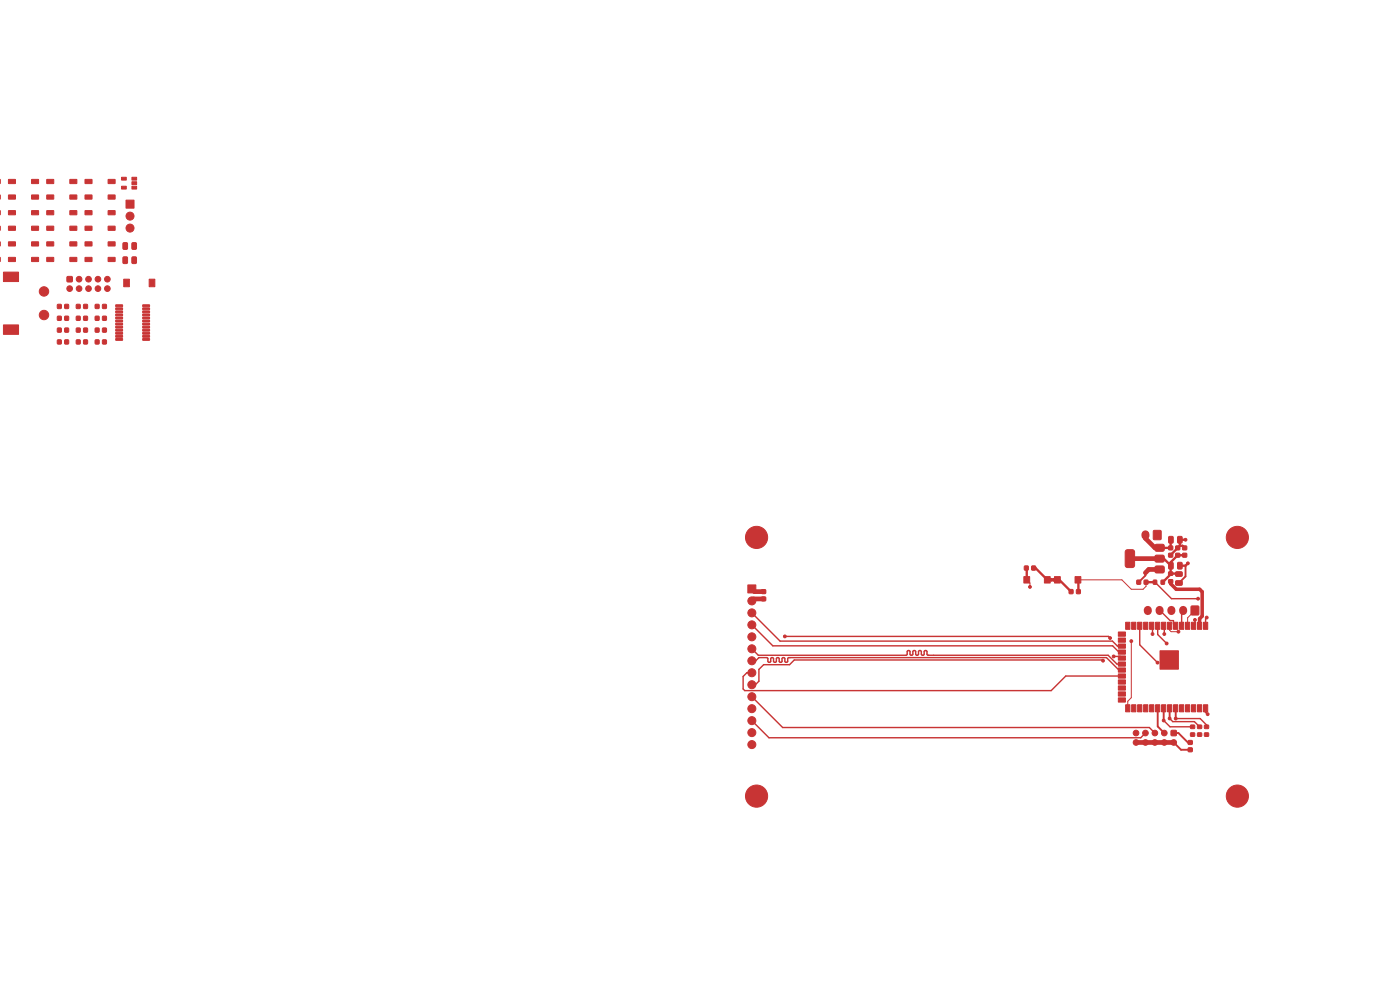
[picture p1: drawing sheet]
<svg xmlns="http://www.w3.org/2000/svg" width="297mm" height="210mm" viewBox="0 0 297 210" stroke-linecap="round" stroke-linejoin="round" font-family="sans-serif">
<g fill="#c83434" stroke="#c83434" stroke-width=".21">
<path d="M217.2 122.3h1.2v1.4h-1.2z"/>
<path d="M221.6 122.3h1.2v1.4h-1.2z"/>
<path d="M217.3 120.1h.8v.8h-.8z"/>
<path d="M218.9 120.1h.8v.8h-.8z"/>
<path d="M228.1 122.3h1.2v1.4h-1.2z"/>
<path d="M223.7 122.3h1.2v1.4h-1.2z"/>
<path d="M228.4 125.1h.8v.8h-.8z"/>
<path d="M226.8 125.1h.8v.8h-.8z"/>
<path d="M161.6 126.7h.8v.7h-.8z"/>
<path d="M161.6 125.1h.8v.8h-.8z"/>
<path d="M252.7 128.6h1.6v1.8h-1.6z"/>
<path d="M244.7 112.6h1.6v1.8h-1.6z"/>
<path d="M158.6 124.1h1.7v1.7h-1.7z"/>
<path d="M249.9 119.3h.7l.2 .1v1.1l-.2 .2h-.6l-.2-.1z"/>
<path d="M248 119.3h.7l.2 .1v1.1l-.2 .2h-.6l-.2-.1z"/>
<path d="M28 38.6h1v.6h-1z"/>
<path d="M28 37.6h1v.6h-1z"/>
<path d="M28 39.5h1v.6h-1z"/>
<path d="M25.8 37.6h1v.6h-1z"/>
<path d="M25.8 39.5h1v.6h-1z"/>
<path d="M24.6 64.7h1.4v.3h-1.4z"/>
<path d="M24.6 65.3h1.4v.3l-1.4 .1z"/>
<path d="M24.6 66h1.4v.3h-1.4z"/>
<path d="M24.6 66.6h1.4v.3l-1.4 .1z"/>
<path d="M24.6 67.3h1.4v.3h-1.4z"/>
<path d="M24.6 67.9h1.4v.3l-1.4 .1z"/>
<path d="M24.6 68.6h1.4v.3h-1.4z"/>
<path d="M24.6 69.2h1.4v.3l-1.4 .1z"/>
<path d="M24.6 69.9h1.4v.3h-1.4z"/>
<path d="M24.6 70.5h1.4v.3l-1.4 .1z"/>
<path d="M24.6 71.2h1.4v.3h-1.4z"/>
<path d="M24.6 71.8h1.4v.3l-1.4 .1z"/>
<path d="M30.3 71.8h1.4v.3l-1.4 .1z"/>
<path d="M30.3 71.2h1.4v.3h-1.4z"/>
<path d="M30.3 70.5h1.4v.3l-1.4 .1z"/>
<path d="M30.3 69.9h1.4v.3h-1.4z"/>
<path d="M30.3 69.2h1.4v.3l-1.4 .1z"/>
<path d="M30.3 68.6h1.4v.3h-1.4z"/>
<path d="M30.3 67.9h1.4v.3l-1.4 .1z"/>
<path d="M30.3 67.3h1.4v.3h-1.4z"/>
<path d="M30.3 66.6h1.4v.3l-1.4 .1z"/>
<path d="M30.3 66h1.4v.3h-1.4z"/>
<path d="M30.3 65.3h1.4v.3l-1.4 .1z"/>
<path d="M30.3 64.7h1.4v.3h-1.4z"/>
<path d="M255.3 132h.9v1.5h-.9z"/>
<path d="M254 132h.9v1.5h-.9z"/>
<path d="M252.8 132h.9v1.5h-.9z"/>
<path d="M251.5 132h.9v1.5h-.9z"/>
<path d="M250.2 132h.9v1.5h-.9z"/>
<path d="M249 132h.9v1.5h-.9z"/>
<path d="M247.7 132h.9v1.5h-.9z"/>
<path d="M246.4 132h.9v1.5h-.9z"/>
<path d="M245.2 132h.8v1.5h-.8z"/>
<path d="M243.9 132h.9v1.5h-.9z"/>
<path d="M242.6 132h.9v1.5h-.9z"/>
<path d="M241.3 132h.9v1.5h-.9z"/>
<path d="M240.1 132h.9v1.5h-.9z"/>
<path d="M238.8 132h.9v1.5h-.9z"/>
<path d="M237.3 134.1h1.4v.9h-1.4z"/>
<path d="M237.3 135.3h1.4v.9h-1.4z"/>
<path d="M237.3 136.6h1.4v.9h-1.4z"/>
<path d="M237.3 137.9h1.4v.9h-1.4z"/>
<path d="M237.3 139.1h1.4v.9h-1.4z"/>
<path d="M237.3 140.4h1.4v.9h-1.4z"/>
<path d="M237.3 141.7h1.4v.9h-1.4z"/>
<path d="M237.3 143h1.4v.9h-1.4z"/>
<path d="M237.3 144.2h1.4v.9h-1.4z"/>
<path d="M237.3 145.5h1.4v.9h-1.4z"/>
<path d="M237.3 146.8h1.4v.9h-1.4z"/>
<path d="M237.3 148h1.4v.9h-1.4z"/>
<path d="M238.8 149.5h.9v1.5h-.9z"/>
<path d="M240.1 149.5h.9v1.5h-.9z"/>
<path d="M241.3 149.5h.9v1.5h-.9z"/>
<path d="M242.6 149.5h.9v1.5h-.9z"/>
<path d="M243.9 149.5h.9v1.5h-.9z"/>
<path d="M245.2 149.5h.8v1.5h-.8z"/>
<path d="M246.4 149.5h.9v1.5h-.9z"/>
<path d="M247.7 149.5h.9v1.5h-.9z"/>
<path d="M249 149.5h.9v1.5h-.9z"/>
<path d="M250.2 149.5h.9v1.5h-.9z"/>
<path d="M251.5 149.5h.9v1.5h-.9z"/>
<path d="M252.8 149.5h.9v1.5h-.9z"/>
<path d="M254 149.5h.9v1.5h-.9z"/>
<path d="M255.3 149.5h.9v1.5h-.9z"/>
<path d="M246.1 138.1h3.9v3.9h-3.9z"/>
<path d="M245.2 120.1h1.6l.2 .3-.1 1-.3 .2-1.4-.1-.2-.3v-.9z"/>
<path d="M245.2 117.8h1.6l.2 .3-.1 1-.3 .2-1.4-.1-.2-.3v-.9z"/>
<path d="M238.8 116.7l.3-.1h1.1l.4 .3 .1 3-.3 .4-1.3 .1-.3-.3-.1-3z"/>
<path d="M245.2 115.5h1.6l.2 .3-.1 1-.3 .2-1.4-.1-.2-.3v-.9z"/>
<path d="M26.2 59.2h1.2v1.6h-1.2z"/>
<path d="M31.6 59.2h1.2v1.6h-1.2z"/>
<path d="M.7 57.7h3.2v2h-3.2z"/>
<path d="M.7 68.9h3.2v2h-3.2z"/>
<path d="M255.5 155.5h.9v.7h-.9z"/>
<path d="M255.5 153.8h.9v.7h-.9z"/>
<path d="M254.1 155.5h.8v.7h-.8z"/>
<path d="M254.1 153.8h.8v.7h-.8z"/>
<path d="M252.6 155.5h.8v.7h-.8z"/>
<path d="M252.6 153.8h.8v.7h-.8z"/>
<path d="M247.9 121.3h.9v.7h-.9z"/>
<path d="M247.9 123h.9v.7h-.9z"/>
<path d="M246.3 123.1h.7v.8h-.7z"/>
<path d="M244.7 123.1h.7v.8h-.7z"/>
<path d="M14.3 58.7h1v1.1h-1z"/>
<path d="M26.7 42.5h1.7v1.7h-1.7z"/>
<path d="M248.5 155h1v1h-1z"/>
<path d="M18.1 51.3h1.4v.8l-1.4 .1z"/>
<path d="M18.1 54.6h1.4v.8l-1.4 .1z"/>
<path d="M23 54.6h1.4v.8l-1.4 .1z"/>
<path d="M23 51.3h1.4v.8l-1.4 .1z"/>
<path d="M18.1 44.7h1.4v.8l-1.4 .1z"/>
<path d="M18.1 48h1.4v.8l-1.4 .1z"/>
<path d="M23 48h1.4v.8l-1.4 .1z"/>
<path d="M23 44.7h1.4v.8l-1.4 .1z"/>
<path d="M18.1 38.1h1.4v.8h-1.4z"/>
<path d="M18.1 41.4h1.4v.8h-1.4z"/>
<path d="M23 41.4h1.4v.8h-1.4z"/>
<path d="M23 38.1h1.4v.8h-1.4z"/>
<path d="M9.9 51.3h1.5v.8l-1.4 .1z"/>
<path d="M9.9 54.6h1.5v.8l-1.4 .1z"/>
<path d="M14.8 54.6h1.5v.8l-1.4 .1z"/>
<path d="M14.8 51.3h1.5v.8l-1.4 .1z"/>
<path d="M9.9 44.7h1.5v.8l-1.4 .1z"/>
<path d="M9.9 48h1.5v.8l-1.4 .1z"/>
<path d="M14.8 48h1.5v.8l-1.4 .1z"/>
<path d="M14.8 44.7h1.5v.8l-1.4 .1z"/>
<path d="M9.9 38.1h1.5v.8h-1.4z"/>
<path d="M9.9 41.4h1.5v.8h-1.4z"/>
<path d="M14.8 41.4h1.5v.8h-1.4z"/>
<path d="M14.8 38.1h1.5v.8h-1.4z"/>
<path d="M1.8 51.3h1.4l.1 .8-1.5 .1z"/>
<path d="M1.8 54.6h1.4l.1 .8-1.5 .1z"/>
<path d="M6.7 54.6h1.4l.1 .8-1.5 .1z"/>
<path d="M6.7 51.3h1.4l.1 .8-1.5 .1z"/>
<path d="M1.8 44.7h1.4l.1 .8-1.5 .1z"/>
<path d="M1.8 48h1.4l.1 .8-1.5 .1z"/>
<path d="M6.7 48h1.4l.1 .8-1.5 .1z"/>
<path d="M6.7 44.7h1.4l.1 .8-1.5 .1z"/>
<path d="M1.8 38.1h1.4l.1 .8h-1.5z"/>
<path d="M1.8 41.4h1.4l.1 .8h-1.5z"/>
<path d="M6.7 41.4h1.4l.1 .8h-1.5z"/>
<path d="M6.7 38.1h1.4l.1 .8h-1.5z"/>
<path d="M-.1 54.6l.2 .1-.1 .8z"/>
<path d="M-.1 51.3l.2 .1-.1 .8z"/>
<path d="M-.1 48l.2 .1-.1 .8z"/>
<path d="M-.1 44.7l.2 .1-.1 .8z"/>
<path d="M-.1 41.4h.2l-.1 .9z"/>
<path d="M-.1 38.1h.2l-.1 .9z"/>
<path d="M26.1 54.5h.7l.2 .1 .1 1.1-.2 .2h-.6l-.2-.1z"/>
<path d="M28 54.5h.7l.2 .1 .1 1.1-.2 .2h-.6l-.2-.1z"/>
<path d="M20.2 72.1h.8v.8h-.8z"/>
<path d="M21.8 72.1h.7v.8h-.7z"/>
<path d="M20.2 69.6h.8v.8h-.8z"/>
<path d="M21.8 69.6h.7v.8h-.7z"/>
<path d="M26.1 51.5h.7l.2 .1 .1 1.1-.2 .2h-.6l-.2-.1z"/>
<path d="M28 51.5h.7l.2 .1 .1 1.1-.2 .2h-.6l-.2-.1z"/>
<path d="M20.2 67.1h.8v.8h-.8z"/>
<path d="M21.8 67.1h.7v.8h-.7z"/>
<path d="M20.2 64.6h.8v.8h-.8z"/>
<path d="M21.8 64.6h.7v.8h-.7z"/>
<path d="M16.2 72.1h.8v.8h-.8z"/>
<path d="M17.8 72.1h.7v.8h-.7z"/>
<path d="M16.2 69.6h.8v.8h-.8z"/>
<path d="M17.8 69.6h.7v.8h-.7z"/>
<path d="M16.2 67.1h.8v.8h-.8z"/>
<path d="M17.8 67.1h.7v.8h-.7z"/>
<path d="M16.2 64.6h.8v.8h-.8z"/>
<path d="M17.8 64.6h.7v.8h-.7z"/>
<path d="M12.2 72.1h.8v.8h-.8z"/>
<path d="M13.8 72.1h.7v.8h-.7z"/>
<path d="M12.2 69.6h.8v.8h-.8z"/>
<path d="M13.8 69.6h.7v.8h-.7z"/>
<path d="M12.2 67.1h.8v.8h-.8z"/>
<path d="M13.8 67.1h.7v.8h-.7z"/>
<path d="M12.2 64.6h.8v.8h-.8z"/>
<path d="M13.8 64.6h.7v.8h-.7z"/>
<path d="M252.1 157.1h.8v.8h-.8z"/>
<path d="M252.1 158.7h.8v.7h-.8z"/>
<path d="M250.9 115.8h.8v.8h-.8z"/>
<path d="M250.9 117.4h.8v.8h-.8z"/>
<path d="M249.4 123.2h1.3l.1 .2v.6l-.2 .2h-1.1l-.1-.3z"/>
<path d="M249.4 121.3h1.3l.1 .2v.6l-.2 .2h-1.1l-.1-.3z"/>
<path d="M249.4 117.4h.9v.8h-.9z"/>
<path d="M249.4 115.8h.9v.8h-.9z"/>
<path d="M247.9 117.4h.9v.8h-.9z"/>
<path d="M247.9 115.8h.9v.8h-.9z"/>
<path d="M249.9 113.8h.7l.2 .1v1.1l-.2 .2h-.6l-.2-.1z"/>
<path d="M248 113.8h.7l.2 .1v1.1l-.2 .2h-.6l-.2-.1z"/>
<path d="M242.7 123.1h.8v.8h-.8z"/>
<path d="M241.2 123.1h.8v.8h-.8z"/>
<circle cx="159.5" cy="157.9" r=".85"/>
<circle cx="159.5" cy="155.4" r=".85"/>
<circle cx="159.5" cy="152.9" r=".85"/>
<circle cx="159.5" cy="150.3" r=".85"/>
<circle cx="159.5" cy="147.8" r=".85"/>
<circle cx="159.5" cy="145.2" r=".85"/>
<circle cx="159.5" cy="142.7" r=".85"/>
<circle cx="159.5" cy="140.2" r=".85"/>
<circle cx="159.5" cy="137.6" r=".85"/>
<circle cx="159.5" cy="135.1" r=".85"/>
<circle cx="159.5" cy="132.5" r=".85"/>
<circle cx="159.5" cy="130" r=".85"/>
<circle cx="159.5" cy="127.5" r=".85"/>
<circle cx="262.5" cy="114" r="2.35"/>
<circle cx="262.5" cy="168.9" r="2.35"/>
<circle cx="160.5" cy="168.9" r="2.35"/>
<circle cx="160.5" cy="114" r="2.35"/>
<circle cx="248.7" cy="138.6" r=".3"/>
<circle cx="247.3" cy="138.6" r=".3"/>
<circle cx="249.4" cy="139.3" r=".3"/>
<circle cx="248" cy="139.3" r=".3"/>
<circle cx="246.6" cy="139.3" r=".3"/>
<circle cx="248.7" cy="140" r=".3"/>
<circle cx="247.3" cy="140" r=".3"/>
<circle cx="249.4" cy="140.7" r=".3"/>
<circle cx="248" cy="140.7" r=".3"/>
<circle cx="246.6" cy="140.7" r=".3"/>
<circle cx="248.7" cy="141.4" r=".3"/>
<circle cx="247.3" cy="141.4" r=".3"/>
<circle cx="9.3" cy="66.8" r="1"/>
<circle cx="9.3" cy="61.8" r="1"/>
<circle cx="14.8" cy="61.2" r=".6"/>
<circle cx="16.8" cy="59.2" r=".6"/>
<circle cx="16.8" cy="61.2" r=".6"/>
<circle cx="18.8" cy="59.2" r=".6"/>
<circle cx="18.8" cy="61.2" r=".6"/>
<circle cx="20.8" cy="59.2" r=".6"/>
<circle cx="20.8" cy="61.2" r=".6"/>
<circle cx="22.8" cy="59.2" r=".6"/>
<circle cx="22.8" cy="61.2" r=".6"/>
<circle cx="27.6" cy="45.8" r=".85"/>
<circle cx="27.6" cy="48.4" r=".85"/>
<circle cx="249" cy="157.5" r=".6"/>
<circle cx="247" cy="155.5" r=".6"/>
<circle cx="247" cy="157.5" r=".6"/>
<circle cx="245" cy="155.5" r=".6"/>
<circle cx="245" cy="157.5" r=".6"/>
<circle cx="243" cy="155.5" r=".6"/>
<circle cx="243" cy="157.5" r=".6"/>
<circle cx="241" cy="155.5" r=".6"/>
<circle cx="241" cy="157.5" r=".6"/>
<circle cx="250" cy="134" r=".3"/>
<circle cx="223" cy="123" r=".3"/>
<circle cx="223.5" cy="123" r=".3"/>
<circle cx="240" cy="136" r=".3"/>
<circle cx="218.5" cy="124.5" r=".3"/>
<circle cx="245.6" cy="140.6" r=".3"/>
<circle cx="247.5" cy="136.5" r=".3"/>
<circle cx="247" cy="134.5" r=".3"/>
<circle cx="235.5" cy="135.4" r=".3"/>
<circle cx="244.5" cy="134.5" r=".3"/>
<circle cx="166.5" cy="135" r=".3"/>
<circle cx="236.3" cy="139.2" r=".3"/>
<circle cx="234" cy="140.2" r=".3"/>
<circle cx="256.2" cy="151.5" r=".3"/>
<circle cx="253.5" cy="131.5" r=".3"/>
<circle cx="254.2" cy="127" r=".3"/>
<circle cx="243" cy="121.5" r=".3"/>
<circle cx="252" cy="119.5" r=".3"/>
<circle cx="251.5" cy="114.5" r=".3"/>
<circle cx="256" cy="131" r=".3"/>
<circle cx="249.4" cy="152.4" r=".3"/>
<circle cx="248.1" cy="152.4" r=".3"/>
<circle cx="246.9" cy="152.8" r=".3"/>
</g>
<path d="M243 113.4v.3M243.5 129.4v.2M246 129.4v.2M248.5 129.4v.2M251 129.4v.2" fill="none" stroke="#c83434" stroke-width="1.7"/>
<path d="M217.8 123l.7 .7v.8M228.7 123h9.3l2 2h2.5l.6-.6v-.9M240 136v12l-.8 .8v1.5M248.1 132.8v.9l.3 .3h1.6M253.5 129.5l-1.6 1.6v1.7" fill="none" stroke="#c83434" stroke-width=".21"/>
<g fill="none" stroke="#c83434" stroke-width=".3">
<path d="M159.5 137.6l1.4 1.4h31.3l.2-.2 .1-.7 .3-.1 .2 .1 .1 .7 .2 .2 .3-.1 .1-.7 .2-.2 .3 .1 .2 .9 .4-.1 .1-.8 .3-.1 .2 .2 .1 .7 .4 .1 .1-.2 .1-.7 .3-.1 .2 .1 .1 .7 .2 .2h38.2l1.8 1.9h1.1M159.5 130l6 6h70.5l1.1 1.1h.9M159.5 132.6l4.4 4.4h72.1l1.4 1.3h.6M166.5 135h68.7l.3 .4M236.3 139.2h1.4l.3 .4M241.8 132.8v4l3.8 3.8M244.3 132.8l.2 .1v1.6M245 123.5l3.5 3.5h5.7M245.6 132.8v1.8l1.9 1.9M246 129.5l2.2 2.1h.7v.8l.4 .4 .2-.1M246.9 132.8l.1 .1v1.6M251 129.5l-.3 .3v3l.3-.4"/>
<path d="M253.5 131.5v1l-.3 .3M256 131l-.2 .2v1.6M159.5 140.2h.8l.7-.7h1.7l.2 .2v.7l.4 .1 .2-.2v-.7l.4-.1 .2 .2 .1 .7 .3 .1 .2-.2M159.5 142.7h-1.1l-.7 .8v2.7l.3 .3h65l3.1-3.1h11.9M159.5 147.8l6.5 6.5h77.8l1.2 1.2M159.5 152.9l3.6 3.6h78.9l1-1M164.7 140.3v-.6l.2-.2 .4 .1v.8l.4 .1 .2-.2v-.7l.2-.1 .4 .1v.8l.4 .1 .2-.1v-.7l.2-.2h67.4l2.7 2.6h.6M234 140.2l-.2-.2h-65.3l-1 1h-5.5l-1 1v2.5l-.8 .8h-.7M246.9 152.8l1.3 1.4h4.8M248.1 152.4l.7 .7h4.6l1.1 1.1M249.4 152.4h5.2l1.4 1.4v.4"/>
</g>
<g fill="none" stroke="#c83434" stroke-width=".5">
<path d="M246 118.5h.9l1.5 1.5M248.4 114.5v1.7h-2.4M249.8 117.8h.1M249.8 117.8l-1.4 1.4v.8M249.9 117.8h1.4M250.3 115.8l-1.9 2M250.3 115.8h.6l.4 .4M251.5 114.5h-1.2v1.3M252 119.5l-.5 .5h-1.2M217.7 120.5l.1 2.5M219.3 120.5h.4l2.5 2.5h2.5l2.5 2.5M228.7 123l.1 2.5"/>
<path d="M243.1 123.5h1.9M248.4 121.7l1.7 .1M248.4 120v1.8l-1.7 1.7"/>
</g>
<path d="M239.7 118.5h6.3M243 113.5v.7l2 2h1M159.5 124.9l.6 .6h1.9M162 127.1h-2.1l-.4 .4M246 120.8h-2.3l-.7 .7M241 157.5h8" fill="none" stroke="#c83434" stroke-width="1"/>
<path d="M243 121.5v.6l-1.4 1.4M251.5 120v2.3l-1.4 1.4M245.6 150.3v3.8l1.4 1.4M246.9 150.3v2.5M246.9 150.3h.1M248.1 150.3v2.1M248.1 150.3h.1M249 157.5l1.6 1.6h1.9M249 155.5h1l2 2h.5M249.4 150.3h.1M249.4 150.3v2.1M255.8 150.3v.8l.4 .4" fill="none" stroke="#c83434" stroke-width=".4"/>
<path d="M248.4 123.3v.5l1.1 1.2h5l.5 .5v5.2l-.5 .6v1.5" fill="none" stroke="#c83434" stroke-width=".75"/>
</svg>
